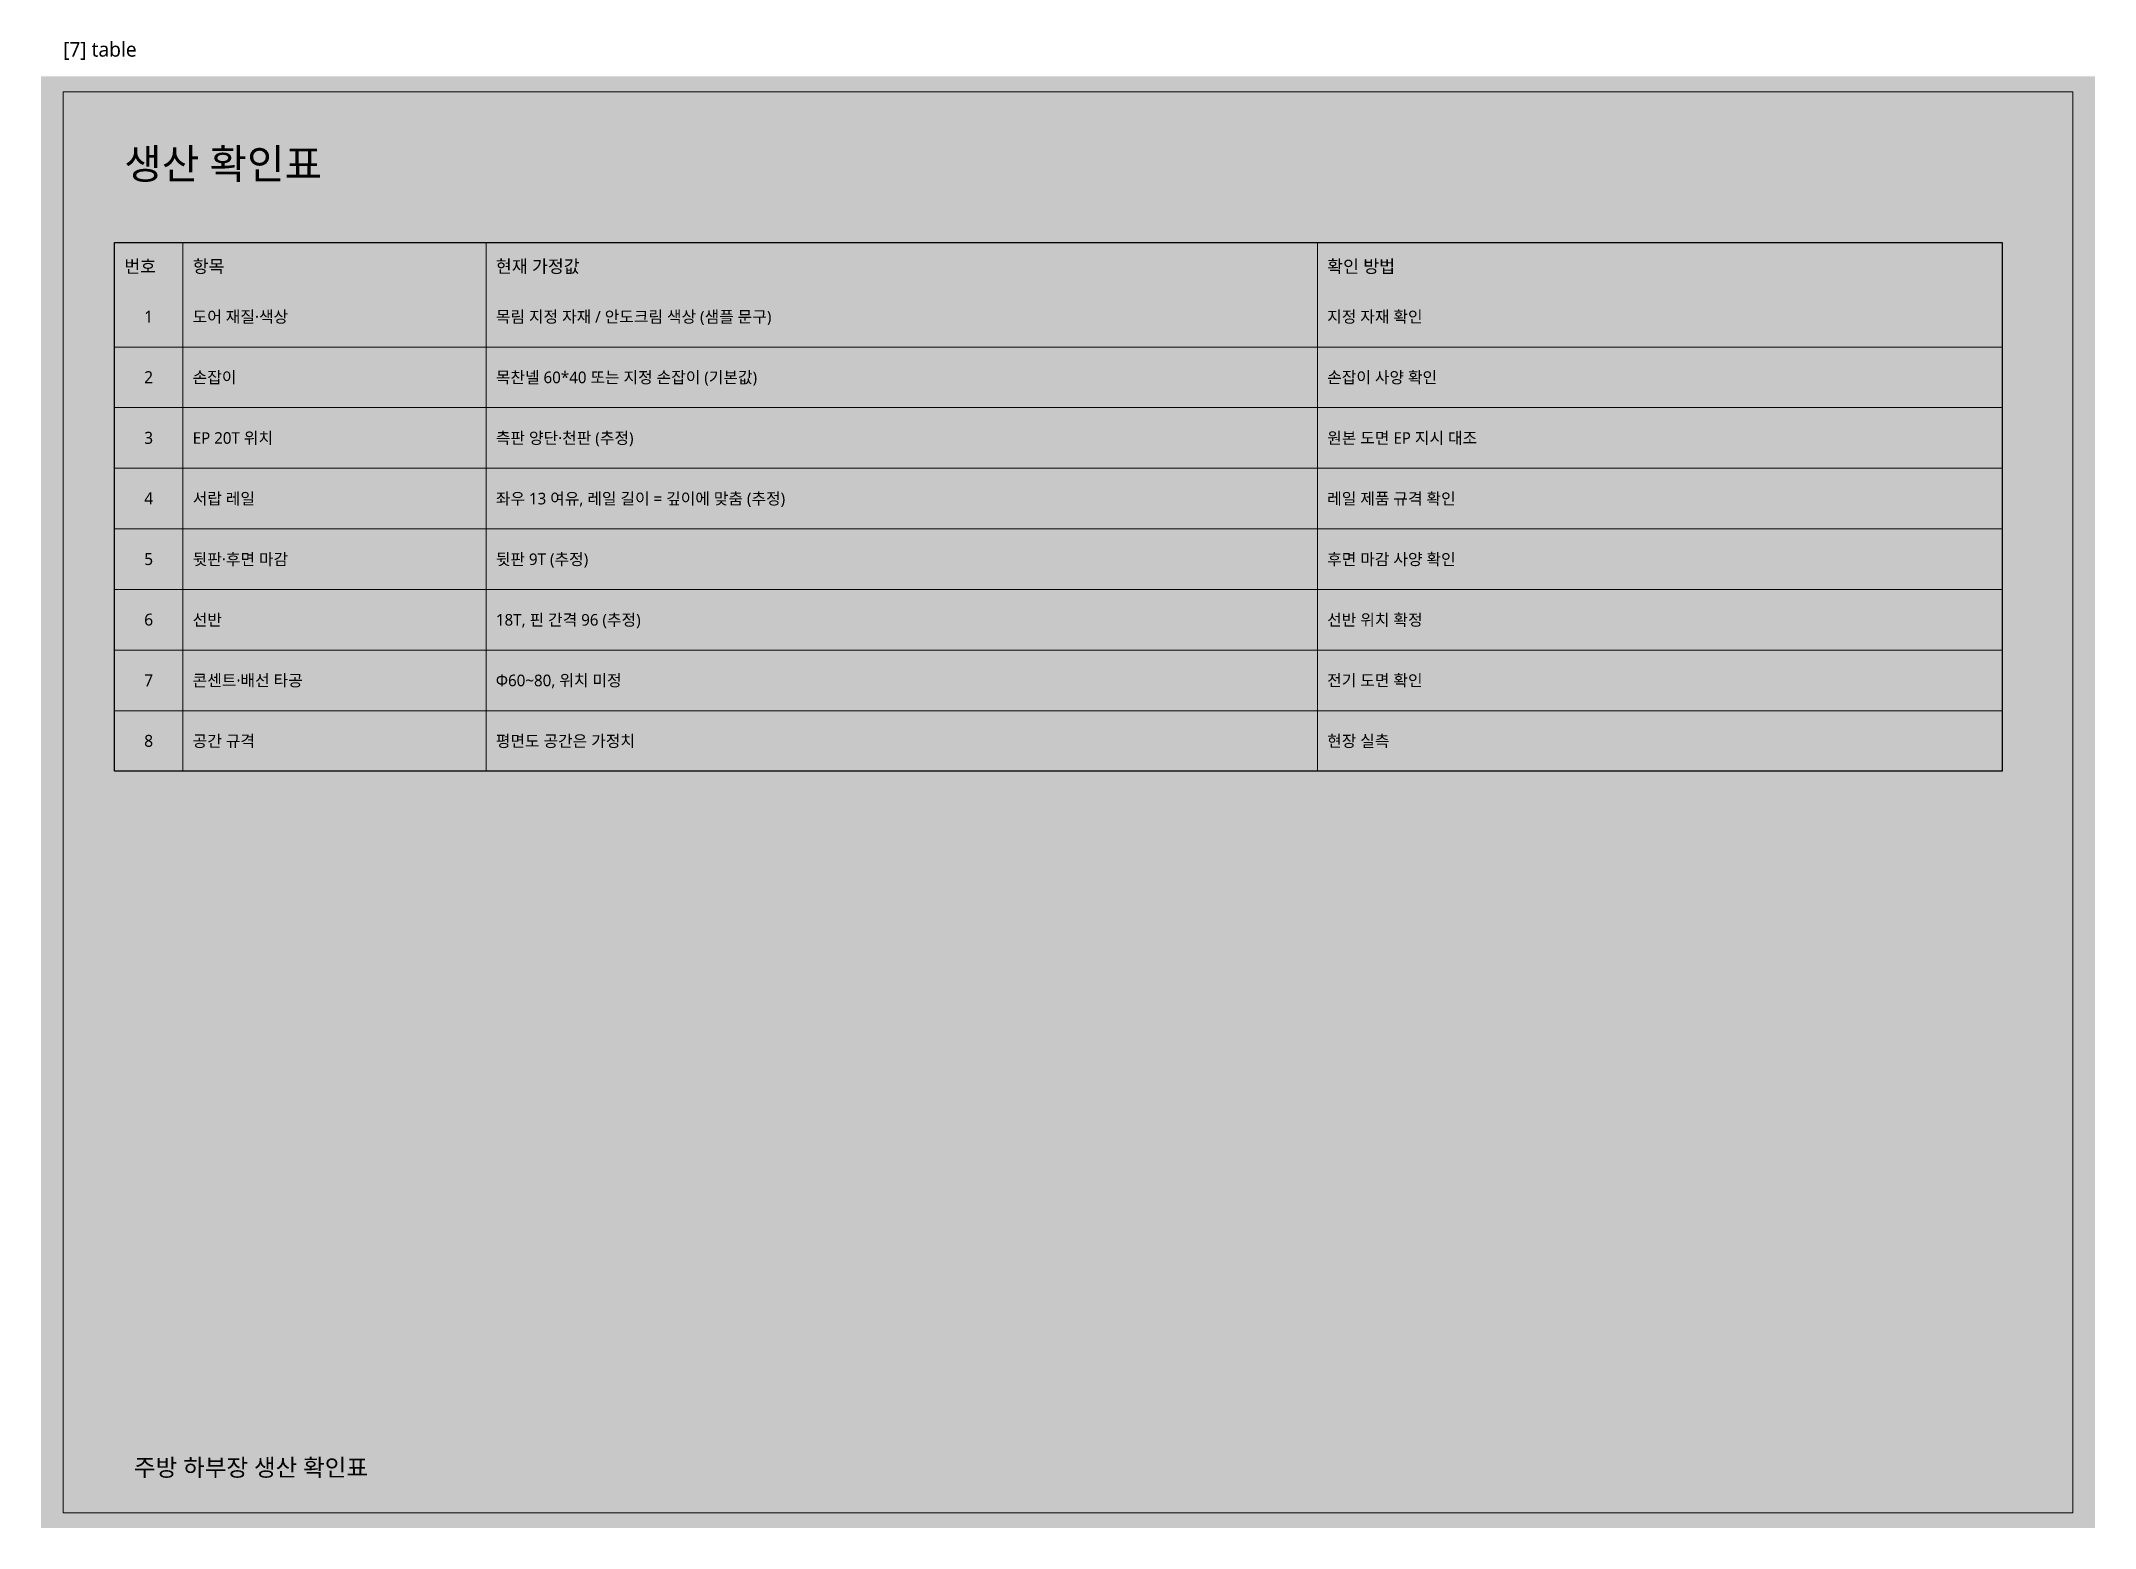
# Model space of a CAD drawing. Header units: millimetres. Extents: x 0 to 3420, y 0 to 304.
# Drawn here: x 3000 to 3420, y 0 to 304.2 of the extents above; entities that cross this region are included whole.
import ezdxf
from ezdxf.enums import TextEntityAlignment as Align

# ---------------------------------------------------------------- set-up
doc = ezdxf.new("R2010")
doc.units = ezdxf.units.MM
for name, color, linetype, lineweight, true_color in [('BG', 7, 'Continuous', 0, 0xffffff), ('FRAME', 7, 'Continuous', 100, 0x000000), ('NOTE_BLUE', 7, 'Continuous', 9, 0x0000ff), ('NOTE_RED', 7, 'Continuous', 25, 0xde0038), ('SHEET_FRAME_INFO', 7, 'Continuous', 0, 0x5a5a5a), ('TEXT', 7, 'Continuous', 13, 0x000000)]:
    doc.layers.add(name, color=color, linetype=linetype, lineweight=lineweight, true_color=true_color)
doc.styles.add('MALGUN', font='malgun.ttf')

msp = doc.modelspace()

# ---------------------------------------------------------------- linework, layer by layer
at = {"layer": 'BG', "lineweight": 0, "true_color": 0xffffff}
msp.add_solid([(3000, 0), (3420, 0), (3000, 297), (3420, 297)], dxfattribs=at)
at = {"layer": 'FRAME', "lineweight": 13, "true_color": 0x000000}
for p, q in [((3029, 263), (3029, 154.8)), ((3091, 263), (3091, 154.8)), ((3261, 263), (3261, 154.8)), ((3015, 241.6), (3401, 241.6)), ((3015, 229.2), (3401, 229.2)), ((3015, 216.8), (3401, 216.8)), ((3015, 204.4), (3401, 204.4)), ((3015, 192), (3401, 192)), ((3015, 179.6), (3401, 179.6)), ((3015, 167.2), (3401, 167.2))]:
    msp.add_line(p, q, dxfattribs=at)
msp.add_lwpolyline([(3004.5, 293.8), (3415.5, 293.8), (3415.5, 3.1), (3004.5, 3.1)], close=True, dxfattribs=at)
at = {"layer": 'FRAME', "lineweight": 25, "true_color": 0x000000}
msp.add_lwpolyline([(3015, 263), (3401, 263), (3401, 154.8), (3015, 154.8)], close=True, dxfattribs=at)
at = {"layer": 'FRAME', "lineweight": 0, "true_color": 0x555555}
msp.add_solid([(3015, 263), (3401, 263), (3015, 254), (3401, 254)], dxfattribs=at)

# ---------------------------------------------------------------- texts
at = {"layer": 'NOTE_BLUE', "true_color": 0x0000ff, "style": 'MALGUN'}
for s, p in [('지정 자재 확인', (3263, 246.6)), ('손잡이 사양 확인', (3263, 234.2)), ('원본 도면 EP 지시 대조', (3263, 221.8)), ('레일 제품 규격 확인', (3263, 209.4)), ('후면 마감 사양 확인', (3263, 197)), ('선반 위치 확정', (3263, 184.6)), ('전기 도면 확인', (3263, 172.2)), ('현장 실측', (3263, 159.8))]:
    msp.add_text(s, height=2.376, dxfattribs=at).set_placement(p)
at = {"layer": 'NOTE_RED', "true_color": 0xde0038, "style": 'MALGUN'}
for s, p in [('목림 지정 자재 / 안도크림 색상 (샘플 문구)', (3093, 246.6)), ('목찬넬 60*40 또는 지정 손잡이 (기본값)', (3093, 234.2)), ('측판 양단·천판 (추정)', (3093, 221.8)), ('좌우 13 여유, 레일 길이 = 깊이에 맞춤 (추정)', (3093, 209.4)), ('뒷판 9T (추정)', (3093, 197)), ('18T, 핀 간격 96 (추정)', (3093, 184.6)), ('Φ60~80, 위치 미정', (3093, 172.2)), ('평면도 공간은 가정치', (3093, 159.8))]:
    msp.add_text(s, height=2.376, dxfattribs=at).set_placement(p)
at = {"layer": 'SHEET_FRAME_INFO', "true_color": 0x5a5a5a, "style": 'MALGUN'}
msp.add_text('[7] table', height=3, dxfattribs=at).set_placement((3004.5, 301))
at = {"layer": 'TEXT', "true_color": 0x000000, "style": 'MALGUN'}
for s, height, p in [('생산 확인표', 6.12, (3017, 276)), ('도어 재질·색상', 2.376, (3031, 246.6)), ('손잡이', 2.376, (3031, 234.2)), ('EP 20T 위치', 2.376, (3031, 221.8)), ('서랍 레일', 2.376, (3031, 209.4)), ('뒷판·후면 마감', 2.376, (3031, 197)), ('선반', 2.376, (3031, 184.6)), ('콘센트·배선 타공', 2.376, (3031, 172.2)), ('공간 규격', 2.376, (3031, 159.8)), ('주방 하부장 생산 확인표', 3.528, (3019, 10.6))]:
    msp.add_text(s, height=height, dxfattribs=at).set_placement(p)
at = {"layer": 'TEXT', "true_color": 0xffffff, "style": 'MALGUN'}
for s, p in [('번호', (3017, 256.8)), ('항목', (3031, 256.8)), ('현재 가정값', (3093, 256.8)), ('확인 방법', (3263, 256.8))]:
    msp.add_text(s, height=2.592, dxfattribs=at).set_placement(p)
at = {"layer": 'TEXT', "true_color": 0x000000, "style": 'MALGUN'}
for s, p in [('1', (3022, 246.6)), ('2', (3022, 234.2)), ('3', (3022, 221.8)), ('4', (3022, 209.4)), ('5', (3022, 197)), ('6', (3022, 184.6)), ('7', (3022, 172.2)), ('8', (3022, 159.8))]:
    msp.add_text(s, height=2.45, dxfattribs=at).set_placement(p, align=Align.CENTER)

doc.saveas('drawing.dxf')
